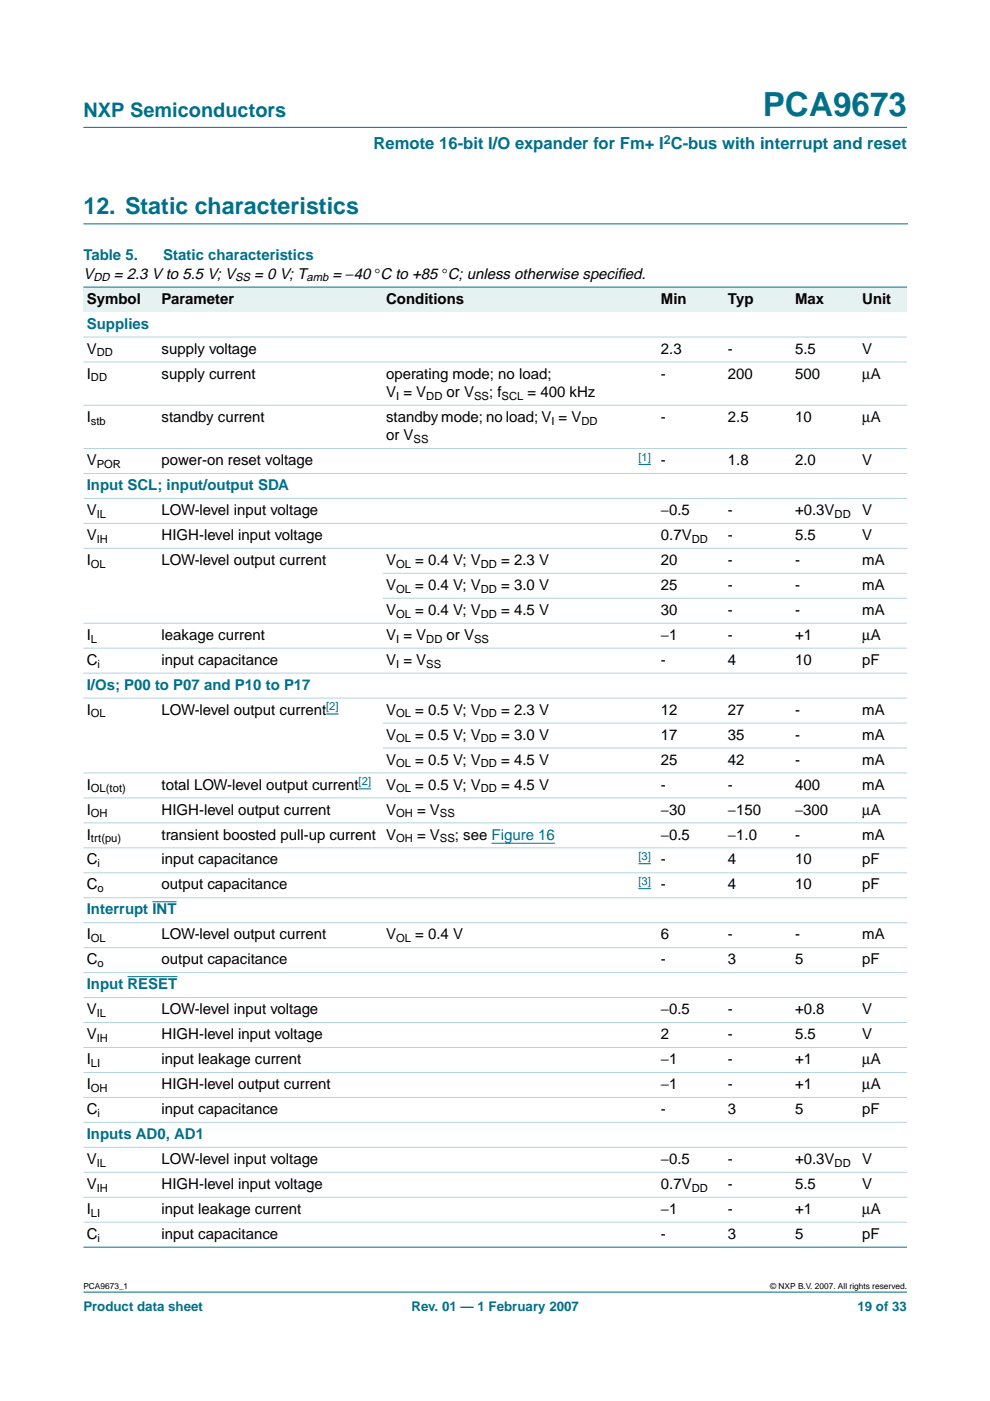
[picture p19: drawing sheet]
<svg xmlns="http://www.w3.org/2000/svg" width="210mm" height="297mm" viewBox="0 0 210 297" stroke-linecap="round" stroke-linejoin="round" font-family="sans-serif">
<defs><g id="words">
<text font-size="7.1" fill="#00708a" x="161.7" y="24.7">PCA9673</text>
<text font-size="4.9" fill="#00708a" x="17.7" y="45.5">12. Static characteristics</text>
<text font-size="4.2" fill="#00708a" x="17.7" y="24.9">NXP Semiconductors</text>
<text font-size="3.5" fill="#00708a" x="79.2" y="31.6">Remote 16-bit I/O expander for Fm+ I C-bus with interrupt and reset</text>
<g font-size="3.2" fill="#00708a">
<text x="17.7" y="55.2">Table 5.</text>
<text x="34.6" y="55.2">Static characteristics</text>
<text x="18.4" y="69.7">Supplies</text>
<text x="18.4" y="103.9">Input SCL; input/output SDA</text>
<text x="18.4" y="146.2">I/Os; P00 to P07 and P10 to P17</text>
<text x="18.4" y="193.9">Interrupt INT</text>
<text x="18.4" y="209.7">Input RESET</text>
<text x="18.4" y="241.5">Inputs AD0, AD1</text>
</g>
<g font-size="3.2">
<text x="17.7" y="59.1">V</text>
<text x="24.1" y="59.1">= 2.3 V to 5.5 V; V</text>
<text x="53.9" y="59.1">= 0 V; T</text>
<text x="70.5" y="59.1">= −40 °C to +85 °C; unless otherwise specif</text>
<text x="130.9" y="59.1">ied.</text>
<text x="18.4" y="64.4">Symbol</text>
<text x="34.3" y="64.4">Parameter</text>
<text x="81.9" y="64.4">Conditions</text>
<text x="140.1" y="64.4">Min</text>
<text x="154.4" y="64.4">Typ</text>
<text x="168.6" y="64.4">Max</text>
<text x="182.8" y="64.4">Unit</text>
<text x="18.4" y="75">V</text>
<text x="34.3" y="75">supply voltage</text>
<text x="140.1" y="75">2.3</text>
<text x="154.4" y="75">-</text>
<text x="168.6" y="75">5.5</text>
<text x="182.8" y="75">V</text>
<text x="18.4" y="80.3">I</text>
<text x="34.3" y="80.3">supply current</text>
<text x="81.9" y="80.3">operating mode; no load;</text>
<text x="140.1" y="80.3">-</text>
<text x="154.4" y="80.3">200</text>
<text x="168.6" y="80.3">500</text>
<text x="182.8" y="80.3">µA</text>
<text x="18.4" y="89.4">I</text>
<text x="34.3" y="89.4">standby current</text>
<text x="81.9" y="84.2">V = V</text>
<text x="81.9" y="89.4">standby mode; no load; V = V</text>
<text x="94.7" y="84.2">or V</text>
<text x="103.7" y="84.2">; f</text>
<text x="111.9" y="84.2">= 400 kHz</text>
<text x="140.1" y="89.4">-</text>
<text x="154.4" y="89.4">2.5</text>
<text x="168.6" y="89.4">10</text>
<text x="182.8" y="89.4">µA</text>
<text x="81.9" y="93.3">or V</text>
<text x="18.4" y="98.6">V</text>
<text x="34.3" y="98.6">power-on reset voltage</text>
<text x="140.1" y="98.6">-</text>
<text x="154.4" y="98.6">1.8</text>
<text x="168.6" y="98.6">2.0</text>
<text x="182.8" y="98.6">V</text>
<text x="18.4" y="109.2">V</text>
<text x="34.3" y="109.2">LOW-level input voltage</text>
<text x="140.1" y="109.2">−0.5</text>
<text x="154.4" y="109.2">-</text>
<text x="168.6" y="109.2">+0.3V</text>
<text x="182.8" y="109.2">V</text>
<text x="18.4" y="119.8">I</text>
<text x="18.4" y="114.5">V</text>
<text x="34.3" y="114.5">HIGH-level input voltage</text>
<text x="34.3" y="119.8">LOW-level output current</text>
<text x="81.9" y="119.8">V</text>
<text x="88" y="119.8">= 0.4 V; V</text>
<text x="106.3" y="119.8">= 2.3 V</text>
<text x="140.1" y="114.5">0.7V</text>
<text x="140.1" y="119.8">20</text>
<text x="154.4" y="114.5">-</text>
<text x="154.4" y="119.8">-</text>
<text x="168.6" y="114.5">5.5</text>
<text x="168.6" y="119.8">-</text>
<text x="182.8" y="114.5">V</text>
<text x="182.8" y="119.8">mA</text>
<text x="81.9" y="125.1">V</text>
<text x="88" y="125.1">= 0.4 V; V</text>
<text x="106.3" y="125.1">= 3.0 V</text>
<text x="140.1" y="125.1">25</text>
<text x="154.4" y="125.1">-</text>
<text x="168.6" y="125.1">-</text>
<text x="182.8" y="125.1">mA</text>
<text x="81.9" y="130.4">V</text>
<text x="88" y="130.4">= 0.4 V; V</text>
<text x="106.3" y="130.4">= 4.5 V</text>
<text x="140.1" y="130.4">30</text>
<text x="154.4" y="130.4">-</text>
<text x="168.6" y="130.4">-</text>
<text x="182.8" y="130.4">mA</text>
<text x="18.4" y="135.7">I</text>
<text x="34.3" y="135.7">leakage current</text>
<text x="81.9" y="135.7">V = V</text>
<text x="94.7" y="135.7">or V</text>
<text x="140.1" y="135.7">−1</text>
<text x="154.4" y="135.7">-</text>
<text x="168.6" y="135.7">+1</text>
<text x="182.8" y="135.7">µA</text>
<text x="18.4" y="141">C</text>
<text x="34.3" y="141">input capacitance</text>
<text x="81.9" y="141">V = V</text>
<text x="140.1" y="141">-</text>
<text x="154.4" y="141">4</text>
<text x="168.6" y="141">10</text>
<text x="182.8" y="141">pF</text>
<text x="18.4" y="151.5">I</text>
<text x="34.3" y="151.5">LOW-level output current</text>
<text x="81.9" y="151.5">V</text>
<text x="88" y="151.5">= 0.5 V; V</text>
<text x="106.3" y="151.5">= 2.3 V</text>
<text x="140.1" y="151.5">12</text>
<text x="154.4" y="151.5">27</text>
<text x="168.6" y="151.5">-</text>
<text x="182.8" y="151.5">mA</text>
<text x="81.9" y="156.8">V</text>
<text x="88" y="156.8">= 0.5 V; V</text>
<text x="106.3" y="156.8">= 3.0 V</text>
<text x="140.1" y="156.8">17</text>
<text x="154.4" y="156.8">35</text>
<text x="168.6" y="156.8">-</text>
<text x="182.8" y="156.8">mA</text>
<text x="18.4" y="167.4">I</text>
<text x="34.3" y="167.4">total LOW-level output current</text>
<text x="81.9" y="162.1">V</text>
<text x="81.9" y="167.4">V</text>
<text x="88" y="162.1">= 0.5 V; V</text>
<text x="88" y="167.4">= 0.5 V; V</text>
<text x="106.3" y="162.1">= 4.5 V</text>
<text x="106.3" y="167.4">= 4.5 V</text>
<text x="140.1" y="162.1">25</text>
<text x="140.1" y="167.4">-</text>
<text x="154.4" y="162.1">42</text>
<text x="154.4" y="167.4">-</text>
<text x="168.6" y="162.1">-</text>
<text x="168.6" y="167.4">400</text>
<text x="182.8" y="162.1">mA</text>
<text x="182.8" y="167.4">mA</text>
<text x="18.4" y="172.7">I</text>
<text x="34.3" y="172.7">HIGH-level output current</text>
<text x="81.9" y="172.7">V</text>
<text x="88.4" y="172.7">= V</text>
<text x="140.1" y="172.7">−30</text>
<text x="154.4" y="172.7">−150</text>
<text x="168.6" y="172.7">−300</text>
<text x="182.8" y="172.7">µA</text>
<text x="18.4" y="178">I</text>
<text x="34.3" y="178">transient boosted pull-up current V</text>
<text x="88.4" y="178">= V</text>
<text x="96.5" y="178">; see Figure 16</text>
<text x="140.1" y="178">−0.5</text>
<text x="154.4" y="178">−1.0</text>
<text x="168.6" y="178">-</text>
<text x="182.8" y="178">mA</text>
<text x="18.4" y="183.3">C</text>
<text x="34.3" y="183.3">input capacitance</text>
<text x="140.1" y="183.3">-</text>
<text x="154.4" y="183.3">4</text>
<text x="168.6" y="183.3">10</text>
<text x="182.8" y="183.3">pF</text>
<text x="18.4" y="188.6">C</text>
<text x="34.3" y="188.6">output capacitance</text>
<text x="140.1" y="188.6">-</text>
<text x="154.4" y="188.6">4</text>
<text x="168.6" y="188.6">10</text>
<text x="182.8" y="188.6">pF</text>
<text x="18.4" y="199.2">I</text>
<text x="34.3" y="199.2">LOW-level output current</text>
<text x="81.9" y="199.2">V</text>
<text x="88" y="199.2">= 0.4 V</text>
<text x="140.1" y="199.2">6</text>
<text x="154.4" y="199.2">-</text>
<text x="168.6" y="199.2">-</text>
<text x="182.8" y="199.2">mA</text>
<text x="18.4" y="204.5">C</text>
<text x="34.3" y="204.5">output capacitance</text>
<text x="140.1" y="204.5">-</text>
<text x="154.4" y="204.5">3</text>
<text x="168.6" y="204.5">5</text>
<text x="182.8" y="204.5">pF</text>
<text x="18.4" y="215">V</text>
<text x="34.3" y="215">LOW-level input voltage</text>
<text x="140.1" y="215">−0.5</text>
<text x="154.4" y="215">-</text>
<text x="168.6" y="215">+0.8</text>
<text x="182.8" y="215">V</text>
<text x="18.4" y="220.3">V</text>
<text x="34.3" y="220.3">HIGH-level input voltage</text>
<text x="140.1" y="220.3">2</text>
<text x="154.4" y="220.3">-</text>
<text x="168.6" y="220.3">5.5</text>
<text x="182.8" y="220.3">V</text>
<text x="18.4" y="225.6">I</text>
<text x="34.3" y="225.6">input leakage current</text>
<text x="140.1" y="225.6">−1</text>
<text x="154.4" y="225.6">-</text>
<text x="168.6" y="225.6">+1</text>
<text x="182.8" y="225.6">µA</text>
<text x="18.4" y="230.9">I</text>
<text x="34.3" y="230.9">HIGH-level output current</text>
<text x="140.1" y="230.9">−1</text>
<text x="154.4" y="230.9">-</text>
<text x="168.6" y="230.9">+1</text>
<text x="182.8" y="230.9">µA</text>
<text x="18.4" y="236.2">C</text>
<text x="34.3" y="236.2">input capacitance</text>
<text x="140.1" y="236.2">-</text>
<text x="154.4" y="236.2">3</text>
<text x="168.6" y="236.2">5</text>
<text x="182.8" y="236.2">pF</text>
<text x="18.4" y="246.8">V</text>
<text x="34.3" y="246.8">LOW-level input voltage</text>
<text x="140.1" y="246.8">−0.5</text>
<text x="154.4" y="246.8">-</text>
<text x="168.6" y="246.8">+0.3V</text>
<text x="182.8" y="246.8">V</text>
<text x="18.4" y="257.4">I</text>
<text x="18.4" y="252.1">V</text>
<text x="34.3" y="252.1">HIGH-level input voltage</text>
<text x="34.3" y="257.4">input leakage current</text>
<text x="140.1" y="252.1">0.7V</text>
<text x="140.1" y="257.4">−1</text>
<text x="154.4" y="257.4">-</text>
<text x="154.4" y="252.1">-</text>
<text x="168.6" y="257.4">+1</text>
<text x="168.6" y="252.1">5.5</text>
<text x="182.8" y="252.1">V</text>
<text x="182.8" y="257.4">µA</text>
<text x="18.4" y="262.7">C</text>
<text x="34.3" y="262.7">input capacitance</text>
<text x="140.1" y="262.7">-</text>
<text x="154.4" y="262.7">3</text>
<text x="168.6" y="262.7">5</text>
<text x="182.8" y="262.7">pF</text>
</g>
<g font-size="2.8" fill="#00708a">
<text x="17.7" y="278">Product data sheet</text>
<text x="87.2" y="278">Rev. 01 — 1 February 2007</text>
<text x="181.8" y="278">19 of 33</text>
</g>
<text font-size="2.6" fill="#00708a" x="140.7" y="30.5">2</text>
<g font-size="2.4">
<text x="19.8" y="59.7">DD</text>
<text x="49.9" y="59.7">SS</text>
<text x="65" y="59.7">amb</text>
<text x="20.5" y="75.6">DD</text>
<text x="19.3" y="80.8">DD</text>
<text x="84" y="84.7">I</text>
<text x="90.4" y="84.7">DD</text>
<text x="100.5" y="84.7">SS</text>
<text x="106.3" y="84.7">SCL</text>
<text x="19.3" y="90">stb</text>
<text x="87.7" y="93.9">SS</text>
<text x="116.9" y="90">I</text>
<text x="123.3" y="90">DD</text>
<text x="20.5" y="99.2">POR</text>
<text x="20.5" y="109.8">IL</text>
<text x="177" y="109.8">DD</text>
<text x="20.5" y="115.1">IH</text>
<text x="146.7" y="115.1">DD</text>
<text x="19.3" y="120.4">OL</text>
<text x="84" y="120.4">OL</text>
<text x="84" y="125.6">OL</text>
<text x="101.9" y="120.4">DD</text>
<text x="101.9" y="125.6">DD</text>
<text x="84" y="130.9">OL</text>
<text x="101.9" y="130.9">DD</text>
<text x="19.3" y="136.2">L</text>
<text x="84" y="136.2">I</text>
<text x="90.4" y="136.2">DD</text>
<text x="100.5" y="136.2">SS</text>
<text x="20.7" y="141.5">i</text>
<text x="84" y="141.5">I</text>
<text x="90.4" y="141.5">SS</text>
<text x="19.3" y="152.1">OL</text>
<text x="84" y="152.1">OL</text>
<text x="101.9" y="152.1">DD</text>
<text x="84" y="157.4">OL</text>
<text x="101.9" y="157.4">DD</text>
<text x="19.3" y="168">OL(tot)</text>
<text x="84" y="162.7">OL</text>
<text x="84" y="168">OL</text>
<text x="101.9" y="162.7">DD</text>
<text x="101.9" y="168">DD</text>
<text x="19.3" y="173.3">OH</text>
<text x="84" y="173.3">OH</text>
<text x="93.3" y="173.3">SS</text>
<text x="19.3" y="178.6">trt(pu)</text>
<text x="84" y="178.6">OH</text>
<text x="93.3" y="178.6">SS</text>
<text x="20.7" y="183.9">i</text>
<text x="20.7" y="189.1">o</text>
<text x="19.3" y="199.7">OL</text>
<text x="84" y="199.7">OL</text>
<text x="20.7" y="205">o</text>
<text x="20.5" y="215.6">IL</text>
<text x="20.5" y="220.9">IH</text>
<text x="19.3" y="226.2">LI</text>
<text x="19.3" y="231.5">OH</text>
<text x="20.7" y="236.8">i</text>
<text x="20.5" y="247.4">IL</text>
<text x="177" y="247.4">DD</text>
<text x="19.3" y="257.9">LI</text>
<text x="20.5" y="252.6">IH</text>
<text x="146.7" y="252.6">DD</text>
<text x="20.7" y="263.2">i</text>
</g>
<g font-size="2.4" fill="#00f">
<text x="135.4" y="97.7">[1]</text>
<text x="69.2" y="150.6">[2]</text>
<text x="76" y="166.5">[2]</text>
<text x="135.4" y="182.3">[3]</text>
<text x="135.4" y="187.6">[3]</text>
</g>
<g font-size="1.8">
<text x="17.7" y="273.4">PCA9673_1</text>
<text x="163.3" y="273.4">© NXP B.V. 2007. All rights reserved.</text>
</g>
</g></defs>
<g fill="#00708a" stroke="#00708a" stroke-width=".21">
<path d="M17.7 273.9h174.6z"/>
<path d="M17.7 27h174.6z"/>
</g>
<path d="M17.7 47.5h174.7" fill="none" stroke="#00708a" stroke-width=".21"/>
<g fill="#e6f2f2">
<path d="M17.7 60.9h15.9v5.3h-15.9z" fill-rule="evenodd"/>
<path d="M33.6 60.9h47.6v5.3h-47.6z" fill-rule="evenodd"/>
<path d="M81.2 60.9h47.6v5.3h-47.6z" fill-rule="evenodd"/>
<path d="M128.8 60.9h10.6v5.3h-10.6z" fill-rule="evenodd"/>
<path d="M139.4 60.9h14.2v5.3h-14.2z" fill-rule="evenodd"/>
<path d="M153.6 60.9h14.3v5.3h-14.3z" fill-rule="evenodd"/>
<path d="M167.9 60.9h14.2v5.3h-14.2z" fill-rule="evenodd"/>
<path d="M182.1 60.9h10.2v5.3h-10.2z" fill-rule="evenodd"/>
</g>
<path d="M135.4 98.5h2.6M69.2 151.4h2.6M76 167.3h2.7M104.2 178.8h13.4M135.4 183.1h2.6M135.4 188.4h2.6" fill="none" stroke="#00f" stroke-width=".21"/>
<path d="M32.3 191.2h5.1M27 207.1h10.6" fill="none" stroke="#00708a" stroke-width=".21"/>
<g fill="#00708a" stroke="#00708a" stroke-width=".21">
<path d="M17.7 60.9h174.6z"/>
<path d="M17.7 264.4h174.6z"/>
</g>
<g fill="#b3d4db" stroke="#b3d4db" stroke-width=".21">
<path d="M17.7 71.5h174.6z"/>
<path d="M17.7 76.7h174.6z"/>
<path d="M17.7 85.9h174.6z"/>
<path d="M17.7 95.1h174.6z"/>
<path d="M17.7 100.4h174.6z"/>
<path d="M17.7 105.7h174.6z"/>
<path d="M17.7 111h174.6z"/>
<path d="M17.7 116.3h174.6z"/>
<path d="M81.2 121.5h111.1z"/>
<path d="M81.2 126.8h111.1z"/>
<path d="M17.7 132.1h174.6z"/>
<path d="M17.7 137.4h174.6z"/>
<path d="M17.7 142.7h174.6z"/>
<path d="M17.7 148h174.6z"/>
<path d="M81.2 153.3h111.1z"/>
<path d="M81.2 158.6h111.1z"/>
<path d="M17.7 163.9h174.6z"/>
<path d="M17.7 169.2h174.6z"/>
<path d="M17.7 174.5h174.6z"/>
<path d="M17.7 179.8h174.6z"/>
<path d="M17.7 185h174.6z"/>
<path d="M17.7 190.3h174.6z"/>
<path d="M17.7 195.6h174.6z"/>
<path d="M17.7 200.9h174.6z"/>
<path d="M17.7 206.2h174.6z"/>
<path d="M17.7 211.5h174.6z"/>
<path d="M17.7 216.8h174.6z"/>
<path d="M17.7 222.1h174.6z"/>
<path d="M17.7 227.4h174.6z"/>
<path d="M17.7 232.7h174.6z"/>
<path d="M17.7 238h174.6z"/>
<path d="M17.7 243.3h174.6z"/>
<path d="M17.7 248.5h174.6z"/>
<path d="M17.7 253.8h174.6z"/>
<path d="M17.7 259.1h174.6z"/>
</g>
<use href="#words"/>
</svg>
